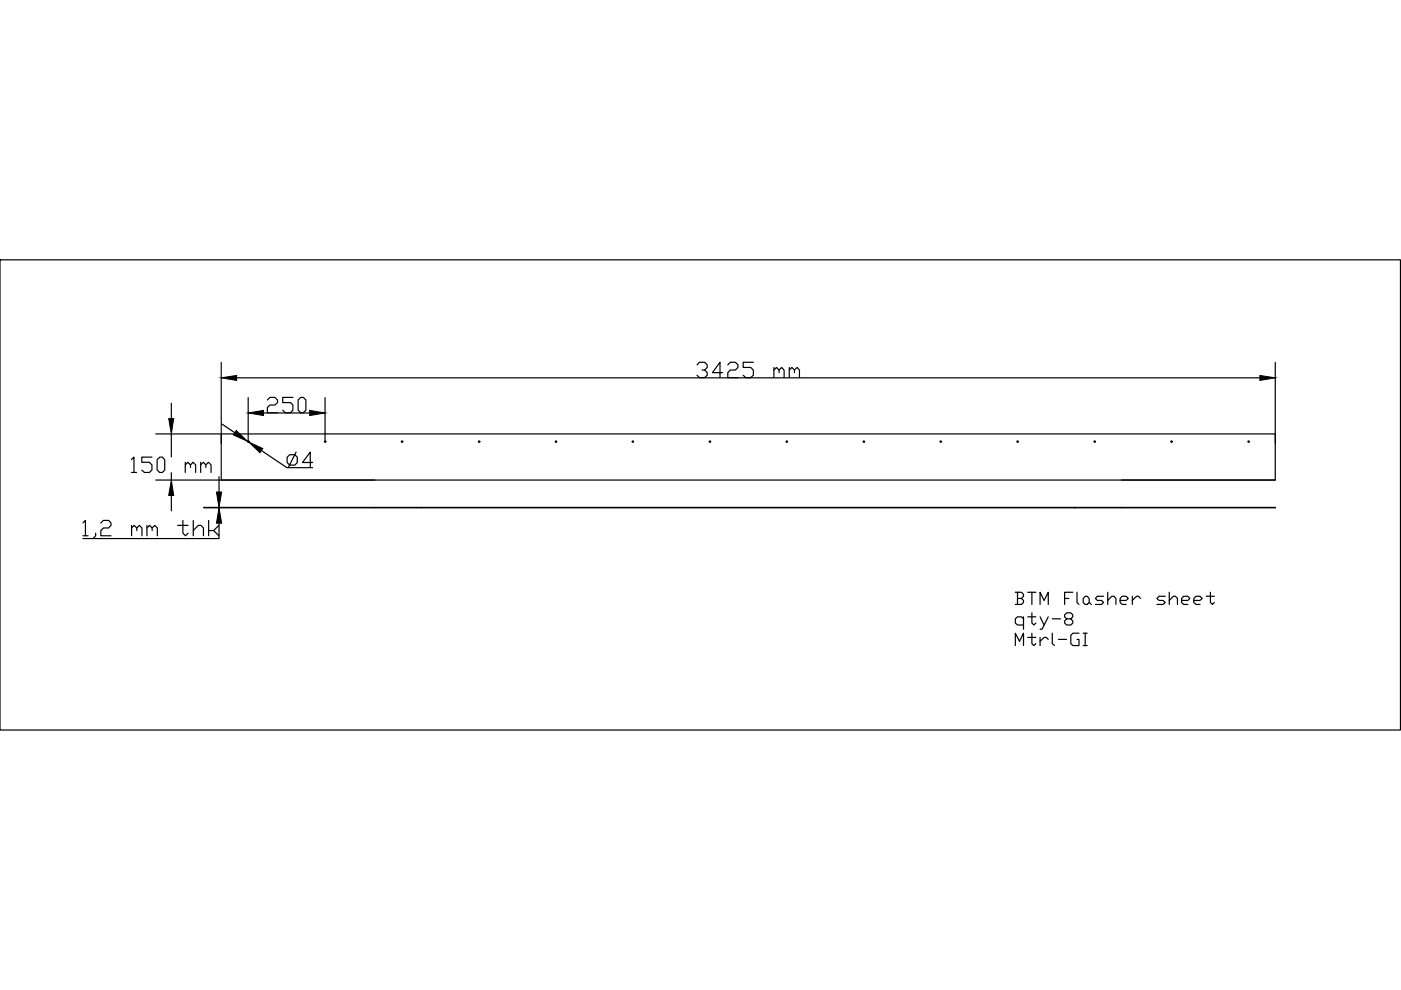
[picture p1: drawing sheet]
<svg xmlns="http://www.w3.org/2000/svg" width="297mm" height="210mm" viewBox="0 0 297 210" stroke-linecap="round" stroke-linejoin="round" font-family="sans-serif">
<!-- layer: 0 -->
<g fill="none" stroke="#000" stroke-width=".25">
<path d="M0 55.1h296.9v99.7h-296.9zM46.9 76.8v17.2M147.8 77.4l.5-.6h1.1l.5 .6v.5l-.5 .6h-.6M149.4 78.5l.5 .5v.6l-.5 .5h-1.1l-.5-.5M153.2 79h-2.2l1.7-2.2v3.3M154.3 77.4l.6-.6h1l.6 .6v.5l-.6 .6h-1l-.6 .5v1.1h2.2M159.7 76.8h-2.1v1.1h1.6l.5 .6v1.1l-.5 .5h-1.1l-.5-.5M164.1 78.5l.5-.6 .6 .6v.5M164.1 77.9v2.2M165.2 78.5l.5-.6 .5 .6v1.6M167.3 78.5l.6-.6 .5 .6v.5M167.3 77.9v2.2"/>
<path d="M168.4 78.5l.6-.6 .5 .6v1.6M270.4 76.8v17.2M27.9 97.5l.5-.6v3.3M32.2 96.9h-2.1v1.1h1.6l.5 .6v1.1l-.5 .5h-1.1l-.5-.5M33 92h13.9M33.3 97.5l.6-.6h.5l.5 .6v2.2l-.5 .5h-.5l-.6-.5zM36.3 85.5v3.2M36.3 92v4.9M39.3 98.6l.5-.6 .6 .6v.5M39.3 98v2.2M40.4 98.6l.5-.6 .6 .6v1.6M42.5 98.6l.6-.6 .5 .6v.5"/>
<path d="M42.5 98v2.2M43.6 98.6l.6-.6 .5 .6v1.6M47.1 89.9l2.7 1.9M50.2 80.1h216.9M52.5 93.6l.2 .1M52.6 84.3v9.3M55.4 95.5l5.4 3.7h5.5M55.9 87.6h9.8M56.7 84.8l.5-.5h1.1l.5 .5v.6l-.5 .5h-1.1l-.5 .5v1.1h2.1M60.9 97l.5-.6h1.1l.5 .6v1.1l-.5 .5h-1.1l-.5-.5zM62.1 84.3h-2.2v1.1h1.7l.5 .5v1.1l-.5 .5h-1.1l-.6-.5M62.8 95.9l-1.7 3.2"/>
<path d="M63.2 84.8l.6-.5h.5l.6 .5v2.2l-.6 .5h-.5l-.6-.5zM66.3 98.1h-2.2l1.7-2.2v3.2M68.9 84.3v9.3M17.6 110.9l.5-.6v3.3M17.6 113.6h1.1M20.3 113v.6l-.5 .5M21.4 110.9l.5-.6h1.1l.5 .6v.5l-.5 .5h-1.1l-.5 .6v1.1h2.1M27.9 100.2h1.1M27.9 111.9l.5-.5 .6 .5v.6M27.9 111.4v2.2M29 111.9l.5-.5 .6 .5v1.7M31.2 111.9l.5-.5 .6 .5v.6"/>
<path d="M31.2 111.4v2.2M32.3 111.9l.5-.5 .6 .5v1.7M33 101.8h237.4M36.3 100.2v1.6M36.3 105v3.3M37.7 111.4h2.2M38.8 110.3v2.7l.5 .6 .6-.6M41 112.5l1-1.1h.6l.5 .5v1.7M41 110.3v3.3M43.2 107.7h3.7M43.2 107.6h3.7M44.2 110.3v3.3"/>
<path d="M45.3 112.5l1.1 1.1M46.4 111.4l-1.1 1.1h-1.1M46.4 110.9v3.3h-28.8M46.4 101.1v3.2M46.4 107.6v.1M46.9 107.6l32.6 .1zM79.5 101.8h-32.6v-9.8h223.5v9.8h-32.6M79.5 107.7h9.9M79.5 107.6h9.9M227.9 107.6h-138.5l138.5 .1M227.9 107.6v.1M227.9 107.7h9.9"/>
<path d="M227.9 107.6h9.9M237.8 107.6l32.6 .1zM215.3 125.6h1.3l.4 .4v.4l-.4 .5M215.3 136.9v-2.6l.9 1.7 .8-1.7v2.6M215.7 126.9h.9l.4 .4v.4l-.4 .5h-1.3M215.7 125.6v2.6M217 131.2l-.4-.4h-.9l-.4 .4v.9l.4 .4h1.3M217 130.8v2.6M217.9 125.6h1.7M217.9 130.8h1.7M217.9 135.1h1.7M218.8 129.9v2.2l.4 .4 .4-.4"/>
<path d="M218.8 134.3v2.2l.4 .4 .4-.4M218.8 125.6v2.6M220.5 128.2v-2.6l.9 1.7 .8-1.7v2.6M220.5 130.8l.9 1.7M220.5 135.1v1.8M222.2 130.8l-1.3 2.6h-.4M222.2 135.6l-.4-.5h-.4l-.9 .9M223.1 134.3v2.2l.5 .4M223.1 131.2h1.7M224.4 135.6h1.7M225.7 126.9h.9M226.1 131.2l-.4-.4v-.4l.4-.5h.9l.5 .5v.4l-.5 .4h-.9l-.4 .5v.4l.4 .4h.9l.5-.4v-.4l-.5-.5"/>
<path d="M227.5 125.6h-1.8v2.6M228.3 125.6v2.1l.5 .5M228.8 134.3h-1.3l-.5 .4v1.8l.5 .4h1.3v-1.3h-.5M229.7 134.3h.8M229.7 136.9h.8M230.1 126.4h.4l.4 .5v.8l-.4 .5h-.4l-.4-.5v-.8zM230.1 134.3v2.6M230.9 127.7l.5 .5M234 126.4h-1.3l-.5 .5 .5 .4h.9l.4 .4-.4 .5h-1.4M234.9 127.3l.8-.9h.5l.4 .5v1.3M234.9 125.6v2.6M237.5 127.3h1.3l.4-.4-.4-.5h-.9l-.4 .5v.8l.4 .5h.9"/>
<path d="M240.1 126.4v1.8M241.8 126.9l-.4-.5h-.4l-.9 .9M247.1 126.4h-1.4l-.4 .5 .4 .4h.9l.5 .4-.5 .5h-1.3M247.9 127.3l.9-.9h.4l.4 .5v1.3M247.9 125.6v2.6M250.5 127.3h1.3l.5-.4-.5-.5h-.8l-.5 .5v.8l.5 .5h.8M253.1 127.3h1.3l.5-.4-.5-.5h-.8l-.5 .5v.8l.5 .5h.8M255.7 126.4h1.8M256.6 125.6v2.1l.4 .5 .5-.5"/>
<circle cx="52.6" cy="93.6" r=".15"/>
<circle cx="68.9" cy="93.6" r=".15"/>
<circle cx="85.2" cy="93.6" r=".15"/>
<circle cx="101.6" cy="93.6" r=".15"/>
<circle cx="117.9" cy="93.6" r=".15"/>
<circle cx="134.2" cy="93.6" r=".15"/>
<circle cx="150.5" cy="93.6" r=".15"/>
<circle cx="166.8" cy="93.6" r=".15"/>
<circle cx="183.2" cy="93.6" r=".15"/>
<circle cx="199.5" cy="93.6" r=".15"/>
<circle cx="215.8" cy="93.6" r=".15"/>
<circle cx="232.1" cy="93.6" r=".15"/>
<circle cx="248.4" cy="93.6" r=".15"/>
<circle cx="264.7" cy="93.6" r=".15"/>
</g>
<path d="M46.9 80.1l3.3-.5v1.1zM267.1 79.6l3.3 .5-3.3 .6zM35.8 88.7h1l-.5 3.3zM50.1 91.3l2.4 2.3-3-1.4zM52.7 93.7l3 1.4-.6 .9zM52.6 87.6l3.3-.6v1.1zM65.7 87l3.2 .6-3.2 .5zM36.3 101.8l.5 3.2h-1zM45.9 104.3h1.1l-.6 3.3zM46.4 107.7l.6 3.2h-1.1z" fill="#000" stroke="#000" stroke-width=".21"/>
</svg>
